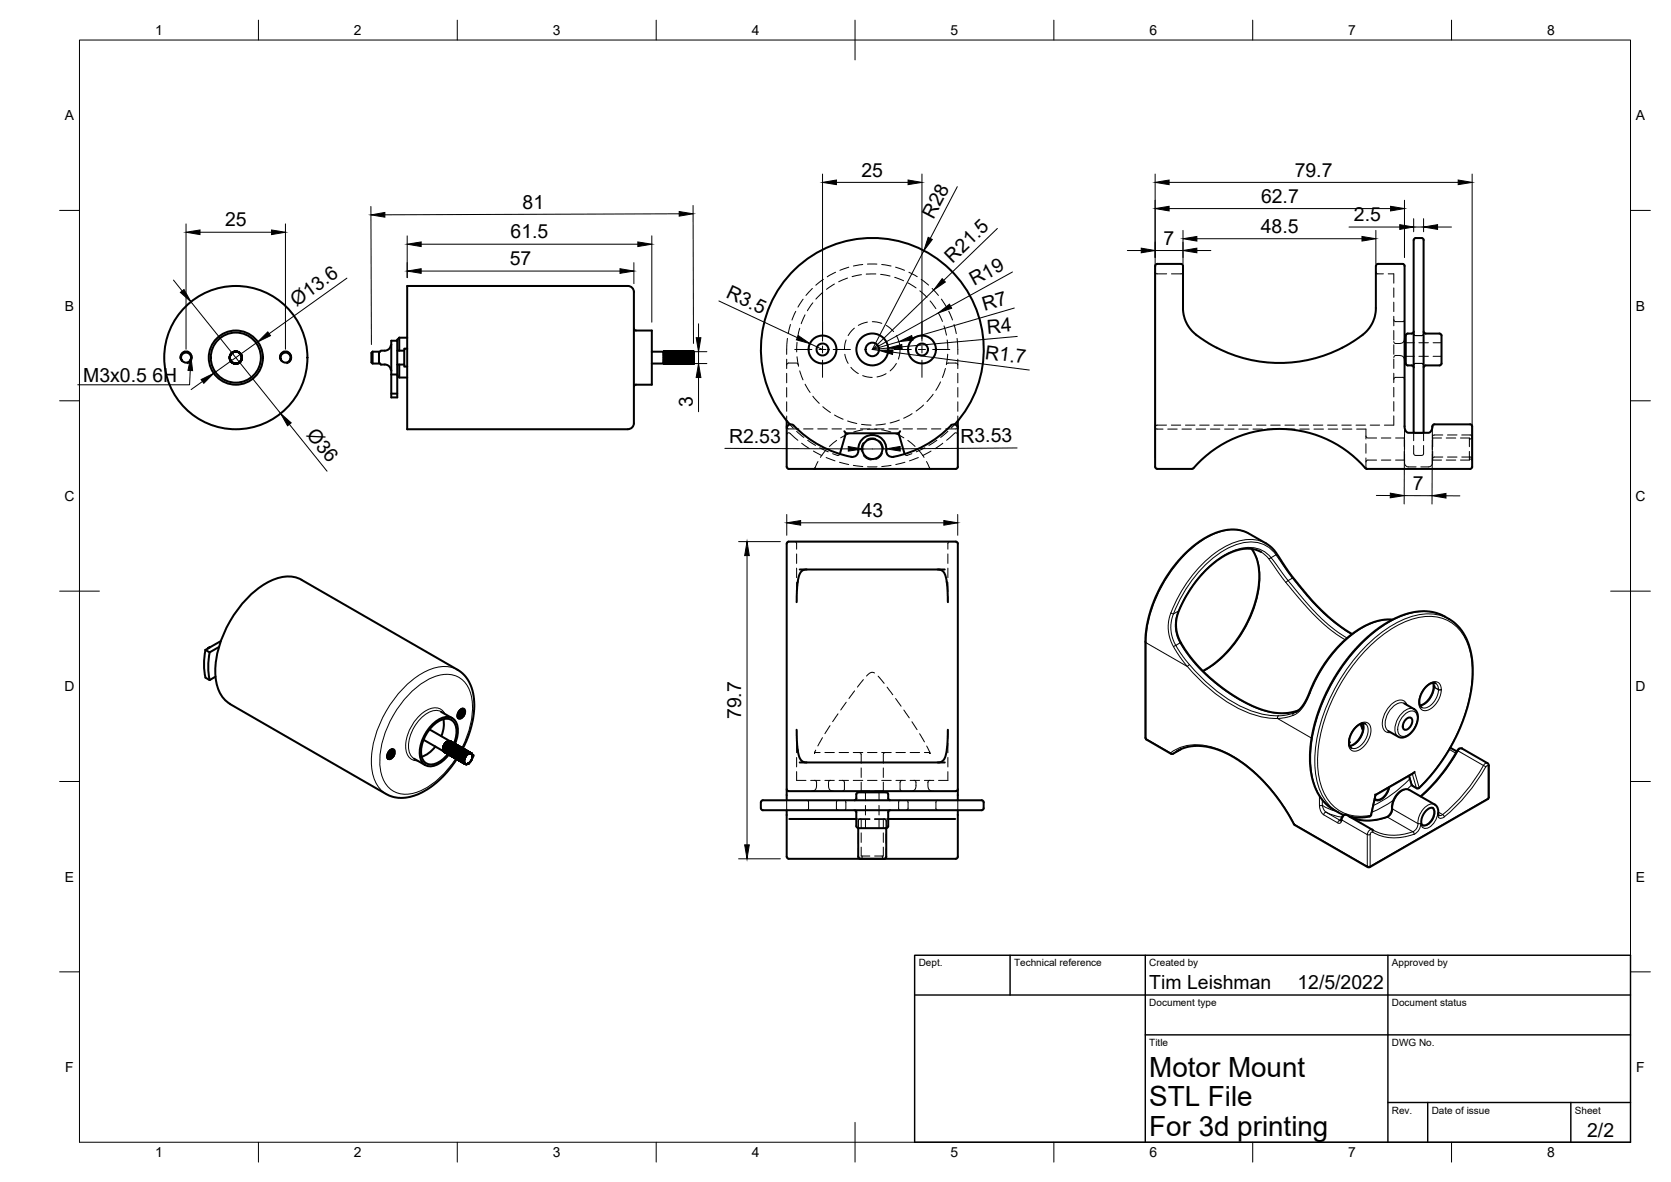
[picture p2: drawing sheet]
<svg xmlns="http://www.w3.org/2000/svg" width="420mm" height="297mm" viewBox="0 0 420 297" stroke-linecap="round" stroke-linejoin="round" font-family="sans-serif">
<defs><g id="words">
<g font-size="7">
<text x="289" y="270.6">Motor Mount</text>
<text x="289" y="278.1">STL File</text>
<text x="289" y="285.5">For 3d printing</text>
</g>
<g font-size="4.9">
<text x="216.6" y="44.4">25</text>
<text x="325.5" y="44.4">79.7</text>
<text x="131.4" y="52.4">81</text>
<text x="317.1" y="51">62.7</text>
<text x="56.6" y="56.9">25</text>
<text x="128.4" y="59.9">61.5</text>
<text x="234.7" y="55.2" transform="rotate(-62 234.7 55.2)">R28</text>
<text x="317" y="58.5">48.5</text>
<text x="340.4" y="55.6">2.5</text>
<text x="292.6" y="61.6">7</text>
<text x="128.2" y="66.7">57</text>
<text x="239.5" y="66.3" transform="rotate(-44 239.5 66.3)">R21.5</text>
<text x="245" y="72" transform="rotate(-29 245 72)">R19</text>
<text x="74.5" y="77.1" transform="rotate(-36 74.5 77.1)">Ø13.6</text>
<text x="182.3" y="74.7" transform="rotate(25 182.3 74.7)">R3.5</text>
<text x="247.5" y="78.2" transform="rotate(-16 247.5 78.2)">R7</text>
<text x="248.3" y="83.8" transform="rotate(-5 248.3 83.8)">R4</text>
<text x="20.9" y="96">M3x0.5</text>
<text x="38.3" y="96">6H</text>
<text x="247.6" y="90.1" transform="rotate(7 247.6 90.1)">R1.7</text>
<text x="174.2" y="102.3" transform="rotate(-90 174.2 102.3)">3</text>
<text x="76.9" y="109.3" transform="rotate(51 76.9 109.3)">Ø36</text>
<text x="183.3" y="111.2">R2.53</text>
<text x="241.5" y="111.2">R3.53</text>
<text x="355.2" y="123.2">7</text>
<text x="216.7" y="129.9">43</text>
<text x="186.4" y="180.7" transform="rotate(-90 186.4 180.7)">79.7</text>
<text x="289" y="248.5">Tim Leishman</text>
<text x="326.2" y="248.5">12/5/2022</text>
<text x="399.1" y="285.7">2/2</text>
</g>
<g font-size="3.5">
<text x="39" y="8.8">1</text>
<text x="89" y="8.8">2</text>
<text x="139" y="8.8">3</text>
<text x="189" y="8.8">4</text>
<text x="239" y="8.8">5</text>
<text x="289" y="8.8">6</text>
<text x="339" y="8.8">7</text>
<text x="389" y="8.8">8</text>
<text x="16.3" y="30.2">A</text>
<text x="411.3" y="30.2">A</text>
<text x="16.3" y="78">B</text>
<text x="411.3" y="78">B</text>
<text x="16.2" y="125.9">C</text>
<text x="411.2" y="125.9">C</text>
<text x="16.2" y="173.7">D</text>
<text x="411.2" y="173.7">D</text>
<text x="16.3" y="221.6">E</text>
<text x="411.3" y="221.6">E</text>
<text x="16.4" y="269.4">F</text>
<text x="411.4" y="269.4">F</text>
<text x="39" y="290.8">1</text>
<text x="89" y="290.8">2</text>
<text x="139" y="290.8">3</text>
<text x="189" y="290.8">4</text>
<text x="239" y="290.8">5</text>
<text x="289" y="290.8">6</text>
<text x="339" y="290.8">7</text>
<text x="389" y="290.8">8</text>
</g>
<g font-size="2.5">
<text x="231" y="242.9">Dept.</text>
<text x="255" y="242.9">Technical reference</text>
<text x="289" y="242.9">Created by</text>
<text x="350" y="242.9">Approved by</text>
<text x="289" y="252.8">Document type</text>
<text x="350" y="252.8">Document status</text>
<text x="289" y="262.9">Title</text>
<text x="350" y="262.9">DWG No.</text>
<text x="350" y="279.9">Rev.</text>
<text x="360" y="279.9">Date of issue</text>
<text x="396" y="279.9">Sheet</text>
</g>
</g></defs>
<!-- layer: Visible -->
<g fill="none" stroke="#000" stroke-width=".51">
<path d="M102.4 71.9h55.5a1.71 1.71 0 0 1 1.5 2.1v31.3a2.3 2.3 0 0 1-1 2.5l-56 .1zM345.9 66.8v11l-.2 1.6-.6 1.6-.8 1.4-1.3 1.4-1.6 1.2a34.4 34.4 0 0 1-35.5 2.4M346 66.8v-.2l.5-.3h6.2a1.2 1.2 0 0 1 .5 1.5v39.8l.3 .8 .6 .4h5.1l.7-.6 .3-1.1M357.9 60.3v48.5M358 60.3l-.3-.4-.2-.1h-1.5a1.16 1.16 0 0 0-.5 1.5v47.5M45.8 88.8a1.38 1.38 0 0 1 1.5-.3 1.38 1.38 0 0 1 .9 1.3l-.5 .9a1.26 1.26 0 0 0-.1-1.7 1.26 1.26 0 0 0-1.7 0 1.26 1.26 0 0 0-.1 1.7l-.2-.3a1.4 1.4 0 0 1 .2-1.6zM45.8 90.7a1.26 1.26 0 0 0 1.9 0M57.7 89.9h.1M57.7 90.1h.1M57.7 89.8h.1M57.7 90h.1M57.8 90.1h.1"/>
<path d="M57.8 89.6h.1M57.8 90.2h.1M57.8 90h-.1M57.8 89.9l-.1 .1M57.8 90.2v.1M57.8 89.7h.1M57.8 90.1v.1M57.8 89.4h.1M57.8 89.9v.1M57.8 89.9h.1M57.8 89.8v.1M57.8 90h.1"/>
<path d="M57.8 90v.1M57.8 89.8h.1M57.8 90.3v.1M57.8 89.7v.1M57.8 89.5h.1M57.8 89.6v.1M57.8 90.2l.1 .1M57.8 90.4l.1 .1M57.8 90.3h.1M57.9 89.5l-.1 .1M57.9 90.3h.1M57.9 89.5h.1"/>
<path d="M57.9 89.3h.1M57.9 90.3l-.1 .1M57.9 89.4v.1M57.9 90.3v.1M57.9 89.4h.1M57.9 90.5h.1M57.9 90.4l-.1 .1M57.9 89.2h.1M57.9 90.4v.1M57.9 89.3v.1M57.9 90.6h.1M57.9 89.1l.1 .1"/>
<path d="M57.9 89.1h.1M57.9 89.2v.1M58 90.5v.1M58 89v.1M58 90.6v.1M58 89.2h-.1M58 89h.1M58 90.7h.1M58 90.8h.1M58 89.1v.1M58 88.9l.1 .1M58 89.1h.1"/>
<path d="M58 88.9v.1M58.1 88.9h.1M58.1 89l-.1 .1M58.1 90.7v.1M58.1 90.8h.1M58.1 89h.1M58.1 88.9v.1M58.1 88.8h.1M58.2 90.8v.1M58.2 88.9h-.1M58.2 90.9h.1M58.2 88.8h.1"/>
<path d="M58.2 90.9h-.1M58.2 90.9l.1 .1M58.2 88.8v.1M58.2 88.7h.1M58.3 88.8h-.1M58.3 91h.1M58.3 91h-.1M58.3 88.8h.1M58.3 88.7h.1M58.3 91v.1M58.3 88.7v.1M58.4 91v.1"/>
<path d="M58.4 88.7h-.1M58.4 91.1h.1M58.4 88.6v.1M58.4 88.6h.1M58.4 88.7h.1M58.5 91.2h.1M58.5 88.5v.1M58.5 88.6h.1M58.5 91.1l-.1 .1M58.5 88.6l-.1 .1M58.5 91.1h.1M58.5 91.1l.1 .1"/>
<path d="M58.5 88.5h.1M58.6 88.5h-.1M58.6 91.2h-.1M58.6 88.6h-.1M58.6 91.2h.1M58.6 88.6h.1M58.6 88.5h.1M58.6 91.3h.1M58.6 91.2v.1M58.7 91.2l-.1 .1M58.7 88.5l-.1 .1M58.7 91.2h.1"/>
<path d="M58.7 91.2v.1M58.7 88.5h.1M58.7 88.4v.1M58.7 91.3h.1M58.7 88.4h.1M58.8 88.4h.1M58.8 91.3v.1M58.8 88.5h-.1M58.8 91.3h.1M58.8 88.4v.1M58.9 88.4h.1M58.9 91.4h.1"/>
<path d="M58.9 91.3v.1M58.9 88.4h-.1M58.9 91.3h.1M59 88.4h.1M59 91.3v.1M59 91.4h.1M59 88.4h-.1M59 91.3h.1M59 88.3v.1M59 88.3h.1M59.1 88.3v.1M59.1 91.4h.1"/>
<path d="M59.1 88.4h-.1M59.1 91.3v.1M59.1 88.3h.1M59.1 88.4h.1M59.2 88.3v.1M59.2 91.4h.1M59.2 88.4h-.1M59.2 88.3h.1M59.2 88.4h.1M59.3 88.3v.1M59.3 91.4h.1M59.3 88.4h-.1"/>
<path d="M59.3 88.4h.1M59.3 88.3h.1M59.4 88.3v.1M59.4 91.4h.1M59.4 88.4h.1M59.4 91.4h-.1M59.4 88.3h.1M59.5 91.4h.1M59.5 91.4h-.1M59.5 88.4h.1M59.5 88.3v.1M59.5 91.3v.1"/>
<path d="M59.6 88.3v.1M59.6 91.3h-.1M59.6 88.4h.1M59.6 88.3h.1M59.6 91.3v.1M59.6 91.3h.1M59.6 91.4h.1M59.6 91.3l.1 .1M59.7 88.4h.1M59.7 91.3h-.1M59.7 91.3v.1M59.7 91.3h.1"/>
<path d="M59.8 91.3h-.1M59.8 88.4v.1M59.8 88.4h-.1M59.8 91.3h.1M59.8 88.5h.1M59.8 88.4h.1M59.8 91.3v.1M59.9 91.3h-.1M59.9 88.5h.1M59.9 88.4l-.1 .1M59.9 88.4v.1M59.9 91.3h.1"/>
<path d="M59.9 88.4h.1M59.9 91.2v.1M59.9 88.5l.1 .1M59.9 91.2h.1M59.9 91.2l.1 .1M60 88.5h.1M60 88.5h-.1M60 91.3h.1M60 88.6h.1M60 91.2h-.1M60 91.2h.1M60.1 91.2h-.1"/>
<path d="M60.1 91.1l-.1 .1M60.1 88.6h.1M60.1 91.2h.1M60.1 88.6l.1 .1M60.1 91.1h.1M60.1 88.5v.1M60.2 91.1h.1M60.2 91.1h-.1M60.2 88.7h.1M60.2 88.6v.1M60.2 88.6h.1M60.2 91l.1 .1"/>
<path d="M60.2 91v.1M60.3 88.7v.1M60.3 88.7h.1M60.3 88.7h-.1M60.3 91.1h.1M60.3 91h.1M60.3 91h-.1M60.3 88.8h.1M60.4 88.7h.1M60.4 90.9h.1M60.4 91h.1M60.4 88.8v.1"/>
<path d="M60.4 90.9l-.1 .1M60.4 88.8h.1M60.4 90.8l.1 .1M60.4 90.8v.1M60.4 88.9h.1M60.5 88.9l.1 .2M60.5 90.8h-.1M60.5 88.9h.1M60.5 89h.1M60.5 90.8h.1M60.5 90.9h.1M60.5 90.7v.1"/>
<path d="M60.5 90.7l.1 .1M60.6 88.9v.1M60.6 89.1h.1M60.6 90.7h.1M60.6 90.8h.1M60.6 90.7h-.1M60.6 90.6h.1M60.6 90.6v.1M60.6 89.1v.1M60.6 89.2h.1M60.6 90.5h.1M60.6 90.5v.1"/>
<path d="M60.7 90.5h-.1M60.7 89.2v.1M60.7 89.1h.1M60.7 89.3h.1M60.7 89.2h-.1M60.7 90.4v.1M60.7 89.3v.1M60.7 89.2h.1M60.7 90.3l.1 .1M60.7 90.5h.1M60.7 90.3v.1M60.7 89.4h.1"/>
<path d="M60.7 89.4v.1M60.7 90.3h.1M60.7 89.5h.1M60.7 89.5l.1 .1M60.7 90.2h.1M60.8 90.2l-.1 .1M60.8 89.6h.1M60.8 90.1v.1M60.8 89.6v.1M60.8 89.7h.1M60.8 89.4h-.1M60.8 90.1h.1"/>
<path d="M60.8 89.4h.1M60.8 89.7v.1M60.8 90.3v.1M60.8 89.8h.1M60.8 90v.1M60.8 89.8v.1M60.8 90h.1M60.8 89.9v.1M60.8 89.9h.1M60.8 90.2v.1M60.8 90.2h.1M60.9 89.8h.1"/>
<path d="M60.9 90h.1M60.9 89.9h.1M70.7 88.8a1.37 1.37 0 0 1 1.5-.4 1.37 1.37 0 0 1 1 1.2l-.1 .7-.4 .4a1.26 1.26 0 0 0 0-1.7 1.26 1.26 0 0 0-1.8 0 1.26 1.26 0 0 0-.1 1.7 1.32 1.32 0 0 1-.1-1.9zM70.9 90.7a1.26 1.26 0 0 0 1.9 0M93.7 88.4v3M93.7 88.4a2.5 2.5 0 0 0-.3 2.1v.6l.3 .3h1.8M93.7 88.4h1.8M98.4 85.6h1.5v14.3h-1.5zM98.4 94.1h1.5M98.4 98.9h1.5M98.4 86.6a1.97 1.97 0 0 1-2.6 1.5l-.5 .5v2.5l.5 .5a1.95 1.95 0 0 1 2.6 1.5M99.9 94.4l.5 .5h2"/>
<path d="M99.9 91.6h1.7M99.9 88.1h1.7M100.4 84.9v3.2M100.4 91.6v3.3M100.4 84.9l-.5 .5v.2M100.4 84.9h2M102.4 87.6h-.8v4.5h.8M159.4 82.6l.1 .2 .4 .3h4v13.6h-4h-.2l-.3 .5M163.9 88.4h3M163.9 91.4h3M166.9 91.3h.1M166.9 89.8l7.5 .1"/>
<path d="M166.9 89.2l7.5 .1M166.9 88.9l7.5 .1M166.9 88.8l7.5 .1M166.9 88.8h7.5M166.9 88.7l7.5 .1M166.9 88.5h.1M166.9 88.4h.1M166.9 91.4h7.4M166.9 91.4h7.5zM166.9 91.3h7.5zM166.9 91.2h7.5zM166.9 91h7.5z"/>
<path d="M166.9 91.4h7.5M166.9 88.4h7.5M166.9 89.5h.1M166.9 89.7h.1M166.9 89.9h.1M166.9 90.7h.1M166.9 90.6h.1M166.9 90.4v.1M166.9 89.9v.1M166.9 90h.1M166.9 91.2h.1M166.9 91.1v.1"/>
<path d="M166.9 89.7l7.5 .1M166.9 89.6h7.5l-7.5 .1h7.4M166.9 89.5l7.5 .1M166.9 89.4h7.5l-7.5 .1h7.4M166.9 89.3l7.5 .1M166.9 89.1l7.5 .1M166.9 89l7.5 .1M166.9 88.9v.1l7.5 .1M166.9 88.5v.2h7.5M166.9 88.6l7.5 .1M166.9 91.4h.1M166.9 91.4h7.4z"/>
<path d="M166.9 91.2h7.4zM166.9 90.8h7.4zM166.9 90.7h7.4zM166.9 90.5h7.4zM166.9 90.4h7.4zM166.9 90.2h7.4zM166.9 90.1h7.4zM166.9 89.9h7.4zM166.9 89.8h7.4zM166.9 89.6h7.4zM166.9 89.4h7.4zM166.9 89.2h7.4z"/>
<path d="M166.9 89.1h7.4zM166.9 88.9h7.4zM166.9 88.8h7.4zM166.9 88.8h.1M166.9 88.7l7.5 .1zM166.9 88.7h7.5zM166.9 88.6h7.4zM166.9 88.6h.1M166.9 88.5h7.4zM166.9 88.5h7.5zM166.9 88.4h7.4zM166.9 88.4h7.5z"/>
<path d="M166.9 88.3v.1M166.9 88.3l7.5 .1zM166.9 89.8h.1M166.9 88.9v.1M166.9 88.4v.1M174.3 91.1h-7.4h7.5l-7.5 .1M174.3 90.9h-7.4M174.3 90.6l-7.4 .1M174.3 90.4h-7.4M174.3 90.2h-7.4M174.3 90l-7.4 .1M174.3 88.6h.1"/>
<path d="M174.3 88.5h.1M174.3 91.4h.1M174.3 91.4h-7.4h7.4M174.3 91.3h.1M174.3 91.3h-7.4h7.4M174.3 91.2h.1M174.3 91.2h-7.4h7.4M174.3 91.1h.1M174.3 90.9h.1M174.3 90.9h-7.4h7.4M174.3 90.8h.1M174.3 90.7h.1"/>
<path d="M174.3 90.6h.1M174.3 90.5h.1M174.3 90.4h.1M174.3 90.3h.1M174.3 90.2h.1M174.3 90.1h.1M174.3 90h.1M174.3 89.9h.1M174.3 89.8h.1M174.3 89.7h.1M174.3 89.6h.1M174.3 89.5h.1"/>
<path d="M174.3 89.4h.1M174.3 89.3h.1M174.3 89.3h-7.4h7.4M174.3 89.2h.1M174.3 89.1h.1M174.3 89h-7.4l7.4 .1M174.3 89h.1M174.3 88.9h.1M174.3 88.8h.1M174.3 88.4h.1M174.3 88.3h-7.4l7.4 .1M174.3 88.3l.1 .1"/>
<path d="M174.3 88.3l-7.4 .1M174.4 88.4v.1M174.4 88.4h.1M174.4 91.3v.1M174.4 91.3h.1M174.4 91.2l-.1 .1M174.4 91.2h-.1M174.4 91l-7.5 .1M174.4 91h-7.5M174.4 90.9l-7.5 .1M174.4 90.8h-7.5v.1M174.4 90.7l-7.5 .1"/>
<path d="M174.4 90.5l-7.5 .1M174.4 90.4l-7.5 .1M174.4 90.3l-7.5 .1M174.4 90.1l-7.5 .1M174.4 89.9l-7.5 .1M174.4 91.4h-7.5h7.4M203.3 87.8h.1M235.3 87.8h.1M305.9 87.4l-2.6-1.5-3-2.2-1.3-1.4-.9-1.6-.6-2.9v-10a1.18 1.18 0 0 0-.5-1.5h-6a1.18 1.18 0 0 0-.6 1.5v49.5M353.5 84.3v5.6a2.45 2.45 0 0 0 .2 1.9 1.96 1.96 0 0 1 1.7 .3l.1 .2M355.5 83.3l-.1 .3a1.96 1.96 0 0 1-1.7 .3l-.2 .4M358 83.3l.2 .5h.3"/>
<path d="M358.5 83.8h3.5l.4 .3 .1 .2M358.5 91.8l-.5 .3v.2M362.5 84.3v5.6a2.45 2.45 0 0 1-.3 1.9h-3.7M197.8 105.8v11.5M197.8 107.6a1.01 1.01 0 0 1 .7-.9 1.01 1.01 0 0 1 1.1 .2 27.1 27.1 0 0 0 14.8 7.9l.6-.2 .6-.4 .2-1M197.8 117.3l.3 .5h.2M198.3 117.8h42M198.6 106.7a28 28 0 0 1 1.3-39 28 28 0 0 1 38.9 0 28 28 0 0 1 1.3 39M212.3 108.4l.4 .5-1.5 5.2M226 108.9l1.5 5.2M226.3 108.4l-.3 .5h-13.3M227.5 114.1h.1"/>
<path d="M240.8 117.3l-.2 .5h-.3M240.8 105.8v11.5M240.8 107.6a1 1 0 0 0-.6-.9 1 1 0 0 0-1.1 .2 27.1 27.1 0 0 1-14.8 7.9 1.66 1.66 0 0 1-1.4-2.2 3.5 3.5 0 0 0-3.8-3.3 3.5 3.5 0 0 0-3.3 3.9M290.5 117.3v.3l.5 .2M291 117.8h8.7M299.7 117.8h.2a28.8 28.8 0 0 1 43.6 0h.2M343.6 117.8h.1M343.7 117.8h26M360.7 106.6h9M360.7 106.6l-.5 .3v.2M369.7 106.6l.4 .3 .1 .2v10.2M370.2 117.3l-.3 .5h-.2"/>
<path d="M314.7 137.9l.8 1.4 .7 1.8 .3 1.6 .1 2.8-.7 4.8-1.4 4.1-2 4.1-3 4.2-3.4 3.5-2.1 1.5-1.6 .9M317.1 138.7l-1.2-.5-1.7-.3-1.8 .1-1.6 .4-1.8 .7-1.7 .9-3.9 3.1-3.5 4.1-1.9 3-1.2 2.4-1 3.2-.1 1.5 .3 1.8 .6 1.7 1.2 2.2 3.1 4.1 4.4 4.1 5 3.7 4.7 2.5 4.4 1.5 3.7 .3 3.3-.7M201.1 143.1h36.5M202.8 143.1a2.54 2.54 0 0 0-2.2 2.8l-.3 5.4M235.8 143.1a2.54 2.54 0 0 1 2.2 2.8l.3 5.4M340 159.3l-2.9-1.8-2.4-1.9-4.8-4.6-5.2-6.4-3.8-5.7a7.9 7.9 0 0 0-2.6-2.3l-4.2-2.5a10.7 10.7 0 0 0-10.5 .8l-2 1.2-2.5 1.9-2.1 2.1-1.9 2.3-3.2 4.9-1.4 2.8-1.2 3.2-.9 3.6-.4 3.4v25.1M350.1 155.7l-2.4 .1-3.3 .9-3 1.6-3.7 2.9-2.7 3-2 2.7-2.2 3.6-2.6 5.9-1.2 1.6-1.1 .9M51.7 163.3a16.9 16.9 0 0 0 0 7l1 .6 1.5-.8M52.6 162.7h.1M52.7 163.9a16.9 16.9 0 0 0 0 7M52.9 162.6l-.6 .4M55 162.6l-2.3 1.3-1.1-.6"/>
<path d="M55.5 161.1l-3.9 2.2M57.8 176.9l39.3 22.6 1.8 .8 1.7 .2 2.4-.2 2.4-.8 2.1-1.1 2-1.5 1.9-1.8 1.8-2.1 1.7-2.2M57.9 176.9a9.4 9.4 0 0 1-3.8-9 28.1 28.1 0 0 1 13.4-21.7 8.9 8.9 0 0 1 8.3-.5l39.5 22.8 1.5 1.2 1.1 1.6 .7 1.6 .5 2.3 .2 2.5-.3 2.3-.5 2.6-.8 2.6-1.3 2.9M110.9 178.9l2.8 1.6M115.5 178.7l-.3 .5M115.7 178.8l-.3 .6M115.8 178.3l-.2 .8-.5 .6M116 178.3l-.3 .9-.7 .7M116.1 179l-.3 .6M116.2 178.2v.6l-.3 .6-.8 .7M116.2 178.2l.1 .4-.2 .8-.5 .5-.5 .3M116.4 178.2l.2 .4-.2 .8-.6 .7-.6 .3"/>
<path d="M116.5 179.2l-.4 .6M116.7 179.7l.2-1-.3-.6a1.77 1.77 0 0 0-1.6 1.7l.3 .7M116.7 179.7l-.9 .8h-.4l-.3-.3 .1-1.1 .8-.8h.5l.1 .8-.5 .9-.9 .4M116.7 179.7l-.7 .8h-.7M116.9 179.2l-.4 .8M353.1 176.8l2.5 1.4 .8 1 .1 1.7-.8 2.1-1.2 1.5-1.7 .8-1.1-.1-2.6-1.5M360.3 171.6l.1 1.4-.8 2.2-1.3 1.5-1.3 .6M361 171.7l-.6-.1-.9 .3-1 .8-.9 1.2-.7 2.2 .1 1.1 .5 .6M97.5 190.6l.7-.2 .6-.7 .2-.9-.3-.4-.6 .2-.5 .6-.2 .9 .2 .6M97.8 188.9l-.3 .5M98 188.6l.9-.3 .3 .3 .1 .5-.5 1.1-1 .6-.4-.3-.1-.6zM98.1 189l-.4 .6"/>
<path d="M98.2 188.5l-.3 .9-.5 .5M98.3 188.5l-.2 .7-.7 .8M98.4 189.2l-.3 .6M98.5 188.4l-.2 1.2-.9 .7M98.6 188.4v.6l-.3 .8-.9 .6M98.7 188.4l.2 .5-.3 .9-.5 .5-.6 .2M98.8 189.4l-.4 .6M99 189.9l-.7 .8h-.7M99.2 189.4l-.4 .8M104.1 190.7l2.8 1.6M106.5 185.9l10.3 6M108 183.3l10.3 5.9"/>
<path d="M109.5 187.6l-1.9 1.8-1.6 .8M111.4 188.2l5.3 3M111.4 188.3l5.2 3M111.4 188.3l5.2 3.1M111.4 188.2v.1M111.4 188.3h.1M111.4 188.2h.1M111.4 188.4h.1M111.4 188.1h.1M111.4 188h.1M111.4 188.4l5.3 3.1M111.4 188.1l5.2 3.1"/>
<path d="M111.4 188l5.2 3.1M111.4 188l5.3 3M111.4 188.5l5.2 3M111.4 188.1v.2M111.4 188.4v.1M111.4 188.1l5.2 3M111.4 188v.1M111.4 188.5h.1M111.4 187.9l5.3 3M111.4 188.5l.1 .2M111.4 188.6l5.3 3M111.4 188.5l5.2 3.1"/>
<path d="M111.4 187.9l5.2 3M111.4 188.5v.1M111.4 187.9l5.2 3.1M111.4 187.9h.1M111.4 188.6h.1M111.4 187.8l5.4 3M111.4 188.6l5.3 3.1M111.4 187.8l5.3 3.1M111.4 187.8h.1M111.5 187.8h-.1M111.5 187.7l5.2 3.1M111.5 188.7l5.2 3"/>
<path d="M111.5 180.7l.1 1.7-.6 2.6M111.5 187.7h.1M111.5 187.6l5.3 3.2M111.5 187.6l5.3 3.1M111.5 188.8l5.3 3M111.5 188.7h.1M111.5 187.6h.1M111.5 188.8h.1M111.5 187.5l5.3 3.1M111.5 187.5v.1M111.5 187.6l5.3 3M111.5 187.5l5.4 3"/>
<path d="M111.5 187.5l5.3 3M111.5 187.5h.1M111.6 188.8h.1M111.6 187.4v.1M111.6 188.9l5.2 3M111.6 187.4l5.3 3M111.6 188.9l5.3 3.1M111.6 188.9h.1M111.6 187.4h.1M111.6 188.9l5.4 3M111.6 187.3l5.3 3M111.6 187.3h.1"/>
<path d="M111.7 187.2l5.3 3.1M111.7 188.9l5.2 3.1M111.7 187.2h.1M111.7 188.9v.1M111.7 187.2l5.2 3M111.7 189l5.3 3M111.7 187.1l5.3 3M111.7 187.1h.1M111.8 187.1l5.3 3M111.8 187.1h.1M111.8 187.1l5.2 3M111.8 187l5.3 3"/>
<path d="M111.8 187h.1M111.9 186.9l5.3 3.1M111.9 186.9h.1M111.9 186.8l5.3 3.1M111.9 186.8h.1M112 186.8h-.1M112 186.8l5.2 3M112 186.8l5.3 3M112 186.7h.1M112 186.7v.1M112 186.7l5.3 3M112.1 186.7l5.2 3"/>
<path d="M112.1 186.7h.1M112.1 186.6l5.3 3.1M112.1 186.6h.1M112.1 186.6v.1M112.1 186.6l5.3 3M112.2 186.6h-.1M112.2 186.6l5.3 3M112.2 186.6h.1M112.2 186.5l5.3 3.1M112.2 186.5h.1M112.3 186.5h-.1M112.3 186.5l5.2 3"/>
<path d="M112.3 186.5l5.3 3M112.3 186.5h.1M112.4 186.4l-.2 .1M112.4 186.4l5.2 3M112.4 186.4l5.3 3.1M112.4 186.4h.1M112.4 186.4l5.3 3M112.4 186.4l5.4 3M112.5 186.4h-.1M112.5 186.3h.1M112.6 186.3l5.3 3M112.6 186.3l5.2 3"/>
<path d="M112.6 186.3l5.3 3.1M112.6 186.3h.1M112.7 186.3l5.3 3M112.7 186.2v.1M112.8 186.2h.1M112.8 186.3l5.2 2.9M112.9 186.2h.1M112.9 186.2l5.3 3M112.9 186.2l5.2 3M113 186.2h.1M113 186.2l5.2 3M113 186.2l5.5 3.1"/>
<path d="M113.1 186.2l5.2 3M113.1 186.2h.1M113.1 186.2l5.3 3M113.2 186.3l5.2 3M113.2 186.2h.1M113.2 186.3l5.3 3M113.2 186.3h.1M114.2 186.8a5.7 5.7 0 0 0-.2-5.4 2.79 2.79 0 0 0-3.6-.2 9.1 9.1 0 0 0-4.3 9.3 2.71 2.71 0 0 0 4.5 .9l2-1.9M114.4 186.9a6.3 6.3 0 0 0 0-5.9 2.98 2.98 0 0 0-4-.2 10.3 10.3 0 0 0-4.8 9.3 2.74 2.74 0 0 0 4.3 2.1 8.5 8.5 0 0 0 3-2.6M116.6 191.3h.1M116.6 191.2h.1M116.6 191.4h.1"/>
<path d="M116.6 191.1h.1M116.6 191h.1M116.6 191.5h.1M116.6 191.6h.1M116.6 190.9h.1M116.7 191.5v.1M116.7 190.9h.1M116.7 191.6h.1M116.7 190.8h.1M116.7 191.6l.1 .1M116.7 191.7h.1M116.7 191.3h.1"/>
<path d="M116.7 191.2v.1M116.7 191.3v.1M116.7 191.2h.1M116.7 191.5h-.1M116.7 190.7h.1M116.7 191.4h.1M116.7 191.1v.1M116.7 191.4v.1M116.7 191.1h.1M116.7 191.5h.1M116.7 190.6v.1M116.7 191v.1"/>
<path d="M116.7 191h.1M116.7 190.9v.1M116.7 191.5l.1 .1M116.8 191.8h.1M116.8 191.7h-.1M116.8 190.8l-.1 .1M116.8 191.6h.1M116.8 190.6h.1M116.8 190.9h-.1M116.8 191.6v.1M116.8 190.5h.1M116.8 191.7h.1"/>
<path d="M116.8 190.8v.1M116.8 190.8h.1M116.8 191.9h.1M116.8 191.7l-.1 .1M116.8 190.7v.1M116.8 191.7v.1M116.8 190.7h.1M116.8 190.6v.1M116.8 191.8l.1 .1M116.9 190.3v.1M116.9 191.9h.1M116.9 190.5l-.1 .1"/>
<path d="M116.9 191.8h.1M116.9 190.3h.1M116.9 190.2l.1 .1M116.9 191.8v.1M116.9 190.4v.1M116.9 192h.1M116.9 190.4h.1M116.9 190.2h.1M117 191.9h.1M117 192h.1M117 190.1v.1M117 190.1h.1"/>
<path d="M117 191.9v.1M117 190.3h-.1M117 190v.1M117 190.2v.1M117 190.2h.1M117.1 192h.1M117.1 190h.1M117.1 190.1l-.1 .1M117.1 192v.1M117.1 190.1h.1M117.1 189.9l.1 .1M117.1 189.9h.1"/>
<path d="M117.1 190v.1M117.2 192v.1M117.2 189.8v.1M117.2 192h.1M117.2 190h-.1M117.2 189.8h.1M117.2 192.1h.1M117.3 189.9l-.1 .1M117.3 189.7h-.1M117.3 192h-.1M117.3 192h.1M117.3 192v.1"/>
<path d="M117.3 192l-.2 .1M117.3 189.8v.1M117.3 189.7h.1M117.4 192h-.1M117.4 189.7l-.1 .1M117.4 192h.1M117.4 189.7h.1M117.4 189.6h.1M117.4 189.6v.1M117.5 189.5l-.1 .1M117.5 192h-.1M117.5 189.6h.1"/>
<path d="M117.5 192l-.2 .1M117.5 189.6l-.1 .1M117.5 192h.1M117.5 189.5v.1M117.5 189.5l.1 .1M117.6 192h-.1M117.6 189.6h-.1M117.6 192h.1M117.6 189.6h.1M117.6 189.5h.1M117.6 189.4l-.1 .1M117.6 191.9v.1"/>
<path d="M117.6 189.5v.1M117.6 191.9h.1M117.6 189.4l.1 .1M117.7 189.4h-.1M117.7 191.9h-.1M117.7 189.5h-.1M117.7 191.9h.1M117.7 189.5h.1M117.7 189.4h.1M117.7 189.3v.1M117.8 191.9l-.3 .1M117.8 191.9h-.1"/>
<path d="M117.8 191.9h.1M117.8 189.4l-.1 .1M117.8 189.3l-5.3-3 5.3 3.1M117.8 189.3v.1M117.8 189.3h.1M117.8 189.4h.1M117.9 189.3v.1M117.9 189.3h-.1M117.9 189.4h-.1M117.9 189.4h.1M117.9 189.3h.1M118 189.3l-.1 .1"/>
<path d="M118 189.3h.1M118 189.2h.1M118 189.2l.1 .1M118.1 189.2h.1M118.1 189.2l-5.3-3 5.3 3M118.1 189.3h.1M118.1 189.3h-.1M118.1 189.2l.1 .1M118.2 189.3h-.1M118.2 189.2v.1M118.2 189.2h.1M118.2 189.3h.1"/>
<path d="M118.2 189.2l.1 .1M118.3 189.3h.1M118.3 191.4l-.5 .5M118.3 191.4h.1M118.3 189.2v.1M118.3 189.2h.1M118.3 189.3h.3M118.3 191.3v.1M118.4 189.2h.1M118.4 189.2v.1M118.4 191.3h-.1M118.4 189.3h.1"/>
<path d="M118.4 191.3h.1M118.5 189.3h.1M118.5 189.3v.1M118.5 191.1l-.1 .2M118.5 191.1h.1M118.5 189.4h.1M118.6 189.3v.1M118.6 189.3h.1M118.6 191l-.1 .1M118.6 190.9v.1M118.6 189.4h.1M118.6 189.4v.1"/>
<path d="M118.6 189.4l.1 .2M118.6 189.4l.1 .1M118.6 189.5h.1M118.7 189.5h.1M118.7 190.7l-.1 .2M118.7 189.5v.1M118.7 190.7h.1M118.7 189.6h.1M118.7 190.5v.2M118.7 190.5h.1M118.7 189.6l.1 .1M118.8 189.7h.1"/>
<path d="M118.8 190.4l-.1 .1M118.8 189.7v.1M118.8 190.3v.1M118.8 189.8h.1M118.8 189.7v.3M118.8 189.9h.1M118.8 190.3h.1M118.8 189.8v.1M118.8 190.2v.1M118.8 190.2h.1M118.8 189.9v.1M118.8 190h.1"/>
<path d="M118.8 190v.2M197.8 198.3a1.15 1.15 0 0 0 1.5 .5h39.5a2.41 2.41 0 0 0 2-.2v-.3M200.3 183.4l.3 5.2 .3 1.5 .4 .8a1.64 1.64 0 0 0 1.5 .7M201.1 191.6h36.5M215.3 199.6v1M215.8 199.1h7M215.8 199.1l-.4 .2-.1 .3M222.8 199.1l.5 .2v1.3M238.3 183.4l-.3 5.2-.3 1.5-.4 .8a1.64 1.64 0 0 1-1.5 .7M288 185.4l.2 .5 6.4 3.6 2.4-1.3M296 188.8l1.2-.7 1.9-.5 1.7-.2 1.9 .1 3.7 1 4.1 1.9 4.6 3.5 3.9 3.9 3.3 4.3 3.1 5.1 18.5 10.7M342.2 181.9l.6 1.3"/>
<path d="M342.6 181.8l.2 1.4-.7 1.9-1.3 1.6-.7 .5-.7 .3M343.3 181.9l-.7-.1-.9 .3-.9 .8-.9 1.2-.5 1.2-.2 1.2 .1 .9 .5 .6M345.8 199.7l.1 .1M349.2 197.9a3.8 3.8 0 0 1-2.9 3.1l-.6-.3M353.5 180.8a.88 .88 0 0 1 1.6 0 2.22 2.22 0 0 1-1.9 2.6 1.47 1.47 0 0 1 0-2.3zM354.3 195l.6 2.2M354.9 197.2l1.3 .9M355.7 194l-.3 .3-9.5 5.5-1.1 5-.4 .4M356.8 198l-.6 .1M356.8 198l3.7-4 2.8-3.9 2.7-4.7 1.7-4 1.6-4.8 .8-4.4 .2-4.4-.3-3.1a12.5 12.5 0 0 0-5.7-9.1l-1.7-1-1.4-.5-1.6-.4-1.8-.1-1.8 .1-2.1 .5-2 .7-2.6 1.3-3.9 2.6-4.2 3.9-3.5 4.3-3.3 5.2-2.4 5.2-1.5 4.7-1 5.5v5.1l.8 4.2 .9 2.1 .8 1.4 1.1 1.3 1.4 1.2 3.4 1.9M364.7 187.9l1.6 .9M367.6 188.1l6.7 4 .1 8.3"/>
<path d="M367.7 188.1h-.7a2.83 2.83 0 0 0-1.3 1.7l-1.8 2.8-2.3 3-1.8 2.1-2.6 2.4M191.3 201.6v1.5M191.3 203.1l.1 .3 .4 .2M191.8 201.1h53.6a2.45 2.45 0 0 1 1.9 .3v1.7a1.19 1.19 0 0 1-1.5 .5h-54M191.8 201.1l-.4 .3-.1 .2M197.8 201.1v-64.5a1.17 1.17 0 0 1 1.5-.5h40a1.21 1.21 0 0 1 1.5 .5v64.5M197.8 203.6v11.7a1.04 1.04 0 0 0 1.4 .5h40.4a.97 .97 0 0 0 1.2-.5v-11.7M198.5 205.8h16.8M214.8 203.6l.5 .3v.2M215.3 204.1v3.5M215.3 200.6l-.2 .4-.3 .1M215.3 207.6l.1 .3 .4 .2"/>
<path d="M215.8 208.1h7v7.2a1.06 1.06 0 0 1-1.3 .5h-4.3a1.02 1.02 0 0 1-1.4-.5zM223.3 200.6l.3 .4 .2 .1M223.3 205.8h16.9M223.8 203.6l-.4 .3-.1 .2v3.5l-.2 .4-.3 .1M337 206.2l.1-.1 .7-1.2 .6-.2 6.9 3.9M344.4 205.2l-2.1 .3-2.9-.3M344.4 217.9h-.5M360.2 203a3 3 0 0 1-1.3 4.2l-.8 .3-.4-.1M360.3 203.1l-.5-.1-.7 .3-1.3 1.4-.4 1.7 .1 .8 .2 .2M361.8 204.9l-.2-1.5-.5-1-6.7-3.9-1-.2-1.4 .6-1.1 1.2-.8 1.8-.3 2.3-1 1.1-2.6 .7-2.8 .2-2.2-.3-2-.8M374.1 200.8l-29.7 17.1M374.4 200.4l-.3 .4"/>
<circle cx="59.3" cy="89.9" r="18"/>
<circle cx="59.3" cy="89.9" r="6.8"/>
<circle cx="59.3" cy="89.9" r="6.3"/>
<circle cx="206.8" cy="87.8" r="3.5"/>
<circle cx="206.8" cy="87.8" r="1.51"/>
<circle cx="219.3" cy="87.8" r="4"/>
<circle cx="219.3" cy="87.8" r="1.7"/>
<circle cx="231.8" cy="87.8" r="1.5"/>
<circle cx="231.8" cy="87.8" r="3.5"/>
<circle cx="219.3" cy="112.8" r="2.53"/>
</g>
<!-- layer: Hidden -->
<g fill="none" stroke="#000" stroke-width=".25">
<path d="M200.1 78.2l-1 2.2M201.9 75.2l-1.3 2M202.4 79.1l-.9 2.3M204.3 72.5l-1.7 1.7M204.4 76.1l-1.4 2M206.9 73.5l-1.8 1.7M207 70.2l-1.9 1.5M209.8 71.4l-2 1.3M210.1 68.4l-2.1 1.2M213.1 69.9l-2.2 .9M213.4 67.1l-2.2 .8M216.6 69l-2.4 .5"/>
<path d="M216.9 66.5l-2.3 .4M218.1 66.4h2.4M220.2 68.8l-2.4 .1M221.4 68.9l2.4 .5M221.7 66.5l2.3 .4M225 69.7l2.2 .9M225.2 67.1l2.2 .8M228.3 71.1l2 1.3M228.5 68.4l2.1 1.1M231.3 73.1l1.8 1.6M231.6 70.2l1.9 1.5M233.9 75.6l1.4 2"/>
<path d="M234.4 72.5l1.6 1.7M235.9 78.6l1.1 2.2M236.7 75.2l1.3 2M238.5 78.2l1 2.2M290.4 68.3l.5 .5h2.4M297.5 68.3l-.5 .5h-2.4M345.9 68.3l.4 .5h1.6M349.1 68.8h1.4v2.4M350.5 72.4v2.3M350.5 75.9v2.4M350.5 79.5v2.4M197.8 90.3v2.3"/>
<path d="M197.8 93.8v2.4M197.8 97.4v2.4M198 85l-.2 4.1M198.8 81.5l-.6 2.3M200.4 86l-.1 2.4M200.4 89.6l.4 2.4M200.7 91.6l-.4-.4h-2.1l-.4 .5M201.1 82.5l-.5 2.3M201.1 93.2l.8 2.3M202.4 96.5l1.3 2.1M204.4 99.6l1.6 1.8M212.4 89l.9 2.3"/>
<path d="M212.7 85.4l-.4 2.4M214 92.3l1.8 1.6M214.8 82.5l-1.5 1.8M216.9 94.4l2.4 .4M218.1 80.9l-2.3 .9M219.3 80.8l2.4 .5M222.8 93.9l-2.3 .8M222.8 81.8l1.9 1.5M225.4 84.3l.8 2.3M225.4 91.3l-1.6 1.9M226.3 87.8l-.4 2.4M234.6 99.1l-1.5 1.8"/>
<path d="M236.5 96l-1.2 2.1M237.4 81.9l.6 2.3M237.7 92.6l-.7 2.3M237.9 91.6l.4-.4h2.1l.4 .5M238.2 85.4l.1 2.4M238.3 89l-.3 2.4M239.9 81.5l.6 2.3M240.6 85l.2 4.1M240.8 90.3v2.3M240.8 93.8v2.4M240.8 97.4v2.4M350.5 83.1v2.4"/>
<path d="M350.5 86.6v2.4M350.5 90.2v2.4M350.5 93.8v2.4M350.5 97.4v2.3M350.5 95.3l.4-.5h1.8l.5 .5M350.5 80.3l.4 .5h1.8l.5-.5M350.5 89.8l.4-.5 1.6 .2 .5 .4 .2 .9M353.2 84.8l-.1 .8-.5 .6-1.7 .1-.4-.5M353.5 86.1h2.1M353.5 89.5h2.1M355.5 83.8l.3 .5h1.7h-1.6zM355.6 91.4l-.1 .4v-.2l.5-.3z"/>
<path d="M356 91.3h1.5M356.8 86.1h2.4M356.8 89.5h2.4M357.5 91.3l.3 .2 .1 .3-.1-.3zM357.9 83.8l-.1 .3-.3 .2M360.3 86.1h2.2M360.3 89.5h2.2M197.8 109.3l.2-.5h.5l2.1 1.8M197.8 107.3l.4 .5h2.7M197.8 101v2.4M197.8 104.5v1.3M198.6 106.7l.9 .9"/>
<path d="M200.3 108.4l1.8 1.5M201.6 111.4l1.9 1.3M202.1 107.8h2.3M203.1 110.6l2 1.3M204.5 113.4l2.2 1.1M204.8 117.8h.1M204.9 117.5l-.4 .3M205.6 107.8h2.4M205.7 116l-.9 1.8M206.1 112.5l2.2 1M206.9 102.2l1.9 1.5M207.7 113.1l-1.4 1.8"/>
<path d="M207.7 115l2.3 .8M209.2 107.8h2.4M209.4 114l1.2 .5 .6-.4M209.8 104.3l2.2 1.1M210.4 110.7l-1.9 1.5M211.1 116.2l2.3 .5M212.8 107.8h2.4M213.1 105.8l2.3 .6M213.5 109l-2.1 1M214.6 117l2.3 .2M216.3 107.8h2.4M216.6 106.6l2.4 .2"/>
<path d="M216.9 108l-2.3 .6M217.1 111.2l-.5 1.2v1M217.1 114.5l.8 .7 1.2 .4M218.1 107.9h2.4M218.1 117.3h2.4M219.9 107.8h2.4M220.2 110.2l-1.4-.1-.9 .3M221.2 110.8l.7 1.1 .2 .9M221.7 108l2.3 .6M221.8 113.9l-.7 1.1-.9 .5M222.6 106.5l-2.4 .3M223.5 107.8h2.4"/>
<path d="M224 117l-2.3 .2M225.1 109l2.2 1M226.1 105.6l-2.3 .7M227.1 107.8h2.3M227.5 116.2l-2.3 .5M228.3 110.7l1.8 1.5M229.3 114l-1.3 .5-.5-.4M229.3 104l-2.1 1.1M230.6 107.8h2.4M230.9 113.1l1.4 1.8M230.9 115l-2.2 .8M232.2 101.8l-1.8 1.5"/>
<path d="M232.5 112.5l-2.1 1M233 116l.8 1.8M233.7 117.5l.5 .3M234.1 113.4l-2.1 1.1M234.2 107.8h2.4M235.6 110.6l-2 1.3M237.1 111.4l-2 1.4M238.3 108.4l-1.8 1.5M240.1 106.7l-.9 .9M240.8 109.3l-.2-.5h-.5l-2.1 1.8M240.8 107.3l-.4 .5h-2.6M240.8 101v2.4"/>
<path d="M240.8 104.5v1.3M293.3 106.8h-2.3a.5 .5 0 0 0-.6 .5 .5 .5 0 0 0 .6 .5h1.4M293.6 107.8h2.4M294.5 106.8h2.4M297.2 107.8h2.4M298.1 106.8h2.4M300.8 107.8h2.3M301.6 106.8h2.4M304.3 107.8h2.4M305.2 106.8h2.4M307.9 107.8h2.4M308.8 106.8h2.4"/>
<path d="M311.5 107.8h2.4M312.4 106.8h2.3M315 107.8h2.4M315.9 106.8h2.4M318.6 107.8h1.5M319.5 106.8h2.4M323.1 106.8h2.4M323.3 107.8h2.3M326.7 106.8h2.3M326.8 107.8h2.4M330.2 106.8h2.4M330.4 107.8h2.4"/>
<path d="M333.8 106.8h2.4M334 107.8h2.4M337.4 106.8h2.4M337.5 107.8h2.4M341 106.8h2.3M341.1 107.8h2.4v2.5M343.5 111.5v2.4M343.5 115.1v2.5M343.5 117.6l.2 .2M343.5 117.6l.1 .2M343.5 109.6l.1 .3 .4 .2h2.1M344.5 106.8h2.4"/>
<path d="M346.1 115.6h-2.2l-.4 .5M347.3 110.1h2.4M347.3 115.6h2.4M350.5 100.9v2.4M350.5 104.5v2.3h-2.4M350.9 110.1h2.2M350.9 115.6h2.2M353.1 113.4v2.2M353.1 110.1v2.2M353.1 115.6l.1 .3M353.2 107.1v2.2M353.2 110.5v2.4"/>
<path d="M353.2 114.1v2.2a1 1 0 0 0 1 1h1.9M353.2 109.8l-.1 .3M355.5 108.4l.1 .4 .4 .1 1.6-.1 .3-.4M355.5 108.8v2M355.5 112v1.9l.2 .5 .3 .1 1.8-.2 .1-2.3M357.9 108.8v2M360.2 107.3v2.1M360.2 110.6v2.4M360.2 114.2v2.1a1 1 0 0 1-1 1h-1.9M360.2 110.1v2.2M360.2 113.4v2.2M360.2 115.6v.3"/>
<path d="M360.2 110.1h2.3M360.2 115.6h2.3M362.8 114.9h-2.2l-.4 .4M362.8 109.3h-2.3l-.3 .4v.4M363.6 110.1h2.4M363.6 115.6h2.4M364 109.3h2.4M364 114.9h2.4M367.2 110.1h2.3v2.2M367.5 114.9h2.2l.5 .4M367.5 109.3h2.2a.51 .51 0 0 1 .5 .6 .51 .51 0 0 1-.7 .4M369.5 113.4v2.2h-2.3"/>
<path d="M369.5 115.4l.5 .1 .2 .4M199.8 136.1l.5 .3v1.6M200.3 139.2v2.4M238.3 139.2v2.4M238.8 136.1l-.4 .3-.1 1.6M200.3 142.8v2.4M200.3 146.4v2.3M200.3 149.9v1.4M238.3 142.8v2.4M238.3 146.4v2.3M238.3 149.9v1.4M210.7 179.4l-1.3 2"/>
<path d="M212.8 176.5l-1.4 1.9M214.9 173.6l-1.4 1.9M217.1 170.8l-1.5 1.9M219.9 169.1l-1-.1-1 .9M220.8 169.9l1.5 1.8M223.1 172.7l1.4 1.9M225.2 175.5l1.4 2M227.3 178.4l1.3 2M200.3 193.9v2.2h2.3M200.3 183.4v2.2M200.3 186.8v2.4M200.3 190.4v2.3"/>
<path d="M203.8 196.1h2.4M204.8 196.1l.5 .3v.2l-.1 1.5-.4 .5-1 .2M204.8 189.3v.1M205.1 188.5l-.3 .9M206.2 189.1h-1.3l-.1 .2M206.8 185.4l-1.2 2.1M207.4 196.1h2.4M207.4 189.1h2.4M208.7 182.4l-1.3 2M208.8 196.1l-.5 .4 .2 1.7 .5 .5 .8 .1M211 196.1h2.4M211 189.1h2.4"/>
<path d="M211.8 196.1l.3 .1 .2 .4v1.7l-.2 .5h-.3M214.5 196.1h2.4M214.5 189.1h2.4M216 189.1l.5 .4v2.3M216.5 198.8h2.2M216.5 198.8h-.2M216.5 193v2.4M216.5 196.6v2.2M217.6 199.1v2.1M218.1 196.1h2.4M218.1 189.1h2.4M219.9 198.8h2.2"/>
<path d="M221 199.1v2.1M221.7 196.1h2.4M221.7 189.1h2.4M222.1 198.8h.2M222.1 193v2.4M222.1 196.6v2.2M222.6 189.1l-.5 .4v2.3M225.3 196.1h2.3M225.3 189.1h2.3M226.8 196.1l-.3 .1-.2 .4v1.7l.1 .3 .4 .2M228.9 196.1h2.3M228.9 189.1h2.3"/>
<path d="M229.3 181.4l1.3 2M229.8 196.1l.5 .4-.1 1.7-.6 .5-.8 .1M231.2 184.4l1.3 2M232.4 196.1h2.4M233 187.5l.8 1.9v-.3h-1.4M233.8 196.1l-.2 .1-.3 .4 .1 1.5 .4 .5 1 .2M238.3 193.9v2.2h-2.3M238.3 183.4v2.2M238.3 186.8v2.4M238.3 190.4v2.3M197.8 201.1v2.5M202.8 201.1l.5 .4v1.7l-.5 .4"/>
<path d="M210.8 201.1l-.5 .4v1.7l.2 .3 .3 .1M212.3 201.1l.4 .4v1.7l-.4 .4M215.3 205.8h1M215.8 206.3v2.1M215.8 213.2v2.1a.51 .51 0 0 0 .6 .5 .51 .51 0 0 0 .4-.7M215.8 209.6v2.4M216.3 205.8h2.4zM216.3 205.8l-.3 .1-.2 .4M216.5 205.9h2.2M216.5 212.9v2.2h2.2M216.5 205.9h-.5l-.2 .4M216.5 205.9v2.2"/>
<path d="M216.5 209.3v2.4M217.6 202.4v2.4M217.6 206v2.1M219.9 205.9h2.2M219.9 205.8h2.4zM221 202.4v2.4M221 206v2.1M222.1 212.9v2.2h-2.2M222.1 205.9h.6l.1 .4M222.1 205.9v2.2M222.1 209.3v2.4M222.3 205.8l.3 .1 .2 .4"/>
<path d="M222.3 205.8h1M222.8 213.2v2.1a.51 .51 0 0 1-.6 .5 .51 .51 0 0 1-.4-.7M222.8 209.6v2.4M222.8 206.3v2.1M226.3 201.1l-.3 .4v1.7l.3 .4M227.8 201.1l.5 .4v1.7l-.5 .4M235.8 201.1l-.5 .4v1.7l.5 .4M240.8 201.1v2.5"/>
</g>
<!-- layer: Visible Narrow -->
<g fill="none" stroke="#000" stroke-width=".25">
<path d="M45.3 90.1a1.53 1.53 0 0 1 1.2-1.7 1.53 1.53 0 0 1 1.8 1.2 1.53 1.53 0 0 1-1.2 1.8M70.3 90.1a1.53 1.53 0 0 1 1.2-1.7 1.53 1.53 0 0 1 1.8 1.2 1.53 1.53 0 0 1-1.2 1.8M314.1 134.1a9.9 9.9 0 0 0-9.1 .2 30.8 30.8 0 0 0-14 15.2 29.4 29.4 0 0 0-2.9 12M314.7 137.9a14.2 14.2 0 0 1 1.6 11.7 29.6 29.6 0 0 1-13.7 19.1M317.1 138.7a15 15 0 0 1 3.5 3.9l3.2 4.3 6.3 7.3 3.9 3.7 4.2 2.9M318.3 136.6a10.6 10.6 0 0 0-10.4 .8 31.8 31.8 0 0 0-14.1 19v2.1l.7 2.8 1.3 2.5 2.8 3.7M320.8 139.4l-1.2 .8 4.3 5.7M320.8 139.4l4.2 5.9-1.1 .6M320.8 139.4a7.8 7.8 0 0 0-9-2.8 25.8 25.8 0 0 0-14 12l-1.5 2.8-1.2 2.9-.7-.2M320.9 138.9l-.1 .5M318.9 140.3l.7-.2a7.8 7.8 0 0 0-9.3-1.8 27.1 27.1 0 0 0-13.4 14l-.5 1.2M323.9 145.9l4.9 5.9 3.4 3.6 3.3 2.8 3.2 2.1"/>
<path d="M323.9 145.9l-.6 .5M325.2 145.2l-.2 .1 .2 .3 3.6 4.3M328.8 149.9a43.8 43.8 0 0 0 11 9.5M329 149.9h-.2M350.1 155.7a15.8 15.8 0 0 0-10.8 4.4 35 35 0 0 0-9.9 14.1M363.3 155a12.7 12.7 0 0 0-11.6 .1 39.2 39.2 0 0 0-17.6 18.2 35.6 35.6 0 0 0-4.2 21.7 12.2 12.2 0 0 0 5.5 8.5M364.4 155.6a12.7 12.7 0 0 0-11.7 .1 39.2 39.2 0 0 0-17.5 18.2 35.6 35.6 0 0 0-4.2 21.7 12.2 12.2 0 0 0 5.4 8.5M110.9 178.8a3.9 3.9 0 0 0-4.1 .9 10 10 0 0 0-3.9 9.4l.7 1.1 .5 .4M111.9 179.4a3.1 3.1 0 0 0-4.7-.9 10.7 10.7 0 0 0-5 10.6 2.69 2.69 0 0 0 2.9 2.1M115.1 168.3a9.4 9.4 0 0 0-9.7 1.3 28.1 28.1 0 0 0-12 22.4 8.9 8.9 0 0 0 3.7 7.5M288 161.3l.2 .2M288.1 161.5v24.1"/>
<path d="M288.1 161.5l10.5 6M296.7 161.6l2.7 4 3.4 3.7 4 3.3 4.8 3.2 4.4 2.2 3.6 1.1 3.4 .2 1.7-.3 1.7-.5M296.7 161.6l-.8-1.8-.4-2.3 .2-2 .6-1.9-1.2 .7-.7 2.7 .2 2.3 .7 2.3a.48 .48 0 0 1 .3 .6 .48 .48 0 0 1-.5 .3M296.7 161.6l-1.1 .6 1.9 2.8 1.6 2M296.9 161.5l-.2 .1M298.6 167.5a38.1 38.1 0 0 0 17.1 12.3 18.1 18.1 0 0 0 5.5 .8M299.1 167a37.6 37.6 0 0 0 16.9 12.1 17.9 17.9 0 0 0 5.4 .8M299.1 167l-.5 .5M321.4 179.9l-.2 .6M325.1 179.8l.1-.6-2.1 .6-1.7 .1M326.4 178.6l-1.2 .6 .7-.3M329.3 174l.1 .2"/>
<path d="M329.4 174.2l-1.4 2.9-1.6 2-2 1-3.2 .5M352.8 179.9a2.28 2.28 0 0 1 3-.9 3.4 3.4 0 0 1-.3 4.2 3.1 3.1 0 0 1-3.1 1.8 2.29 2.29 0 0 1-.7-3.1zM353.1 176.8a3.5 3.5 0 0 0-4 2.3 3.5 3.5 0 0 0 0 4.6M353.8 177.1a1.78 1.78 0 0 0-2.8-.9 6.6 6.6 0 0 0-3.3 6.6 1.68 1.68 0 0 0 2.1 1.3M355.5 178.2a3.5 3.5 0 0 0-4 2.3 3.5 3.5 0 0 0 .1 4.6M357.9 173.4l-.5 .9M358.5 172.5l1.5-1.1 1.2-.1 .6 .3 .4 .5 .2 1.5-.5 1.9-1.2 1.8-1.3 1-1.3 .3-.7-.3-.4-.5-.3-1.6 .6-1.9zM360.4 171.6l.2 1.5-.7 2.1-1.3 1.5-.9 .5-.6 .1M360.5 172.5l.1 .2M360.6 172.7l1.1 .6-.3 1.5-.7 1.4-.9 1-.9 .5-.6 .2-.8-.1M360.6 172.7h.1M361 171.7l.5 .6 .2 1-1.1-.6"/>
<path d="M361.7 173.3h.1M362.4 173.3h-.7M362.4 173.3h.1M116.2 187.9a19.2 19.2 0 0 0 2-14 6.3 6.3 0 0 0-8.5-4 21.7 21.7 0 0 0-11.6 11.4 19 19 0 0 0-2 13.9 6.3 6.3 0 0 0 8.5 3.9 20 20 0 0 0 10-8.5M288 185.4l.2 .2M288.1 185.6l6.2 3.6M288.2 185.6l.1 .2M294.3 189.2a12 12 0 0 1 11.5-1.1 36.2 36.2 0 0 1 17.1 14.7l2.6 4.3M294.3 189.2l.7 .2M294.3 189.2l.1 .2M295 189.4h-.1M296 188.7l-1 .7"/>
<path d="M297 188.2l-2 1.2M321.2 180.6l8.6 4.9M339.1 186.8h.1M339.2 186.5l-.1 .2M340.2 183.6l-.5 .8M340.8 182.7l1.6-1.1 1.1-.1 .9 .7 .3 1.5-.4 1.8-1 1.6-1.3 1.2-.7 .4-.9 .1-.6-.3-.5-.5-.2-1.6 .4-1.7zM342.1 181.9l.6 1.8M342.7 181.8l.2 .8v.8l-.7 2-1.5 1.6-1.3 .5M343.3 181.9l.6 .8 .1 1.1-.3 1.2-.6 1.2-1.5 1.6-.9 .3-.9-.1M349.4 197.7a4.2 4.2 0 0 1-3 3.6l-.8-.3M354.4 194.9l.7 2.5M354.4 198.5a3.2 3.2 0 0 0-3.5 2.1l-.7 1.6v1.1"/>
<path d="M354.5 195.7a32.2 32.2 0 0 1-9.2 6.7M354.9 197.2l.2 .2M355 197.2l-1.2 1.1M355.1 197.4l.1 .1M355.1 194.5l1 3.5-1-.6M356.1 198l.1 .1M356.8 197.9l-1.1-3.9-9.9 5.7-1.2 5.2M356.8 197.9v.1M356.8 197.9l-.7 .1M356.8 197.9a44.2 44.2 0 0 0 13.4-27.5 17.2 17.2 0 0 0-3.2-12.1 10.4 10.4 0 0 0-11.4-2.9 31.5 31.5 0 0 0-15.8 12.3 42.1 42.1 0 0 0-8.5 23.8 14.9 14.9 0 0 0 4.2 11.2 10.2 10.2 0 0 0 9.1 2.2M364.4 188.3l1.7 1M366.5 188.6l.1 .1"/>
<path d="M366.6 188.7l6.4 3.7M366.6 188.7a43.8 43.8 0 0 1-9.2 11.5M367.6 188.1h.1M367.6 188.1a.91 .91 0 0 0-1 .6M373 192.4l.6 .3M373 192.4a43.3 43.3 0 0 1-10.2 12.3M373.6 192.7a44.1 44.1 0 0 1-10.4 12.6M373.6 192.7l.4-.3 .2 .2v8M374 191.8h-.5l-.5 .6M374.4 192.4l-.2 .2M325.5 207.1h-.1M325.5 207.1l.1 .2"/>
<path d="M331.8 200v2.9l.3 1 .6 .8 3.9 2.2 .5-.2 .3-.6 6.4 3.6v8l-18.4-10.6M331.8 202.4h.7M332.5 202.4l1.7 .9 1.8 .6M332.5 202.4l.4 1.2 .5 .5M332.5 201v1.4M333.4 204.1l3.6 2.1M333.4 204.1l-.3 .2-.3 .5M333.5 204.1l1.6 .7 2.3 .5M337 206.2h.1M337 206.2l-.4 .1-.2 .5M337 206.1h.1M337.3 205.8l.1 .2"/>
<path d="M337.7 205.4l-.3 .7M338.6 204.8a.85 .85 0 0 0-.9 .5l-.2-.1M339.2 205.1a12 12 0 0 0 9.7 .2M340.2 205.3l-.4 .1M344.5 209.7v8M344.5 217.7l-.1 .2M344.5 217.7h-.7l.1 .2M344.6 204.9l-.2 .3M344.8 204.8l-.2 .1M345 208.5a1.2 1.2 0 0 0-1.2 1.2M345 208.5l.1 .6M345.3 208.6a11.9 11.9 0 0 0 10 .4"/>
<path d="M348.7 205.3h.2M348.9 205.4l6.4 3.6M350 203.1l.2 .2M350.2 203.3a2.24 2.24 0 0 1-1.3 2M350.2 203.3l6.3 3.7M350.4 201.1l-2.8 1.7-2.7 1.3M355.3 209l.3 .7M355.6 209.6a12 12 0 0 1-10.6-.5l-.4 .3-.1 .3h-.7M356.5 207a2.24 2.24 0 0 1-1.2 2M357.2 206.9a2.99 2.99 0 0 1-1.7 2.8M357.2 206.9h-.7M360.3 203a2.23 2.23 0 0 1 0 3 2.23 2.23 0 0 1-2.5 1.4"/>
<path d="M360.8 202.2a3.2 3.2 0 0 0-3.6 2l-.6 1.7-.1 1M361.5 204.5a4.2 4.2 0 0 1-3.2 3.7 1.22 1.22 0 0 1-1.1-1.3M361.5 204.5a.94 .94 0 0 0 .5 1.1 .94 .94 0 0 0 1.2-.3M361.6 204.3l-.1 .2M361.6 204.1l1.1 .6M362.8 204.7l-.6 .3-.4-.1M362.8 204.7l.4 .6M374.2 200.6l-29.7 17.1M374.2 200.6l-.1 .2M374.4 200.4l-.2 .2"/>
</g>
<!-- layer: Visible -->
<g fill="#000">
<circle cx="166.9" cy="91.3" r=".25"/>
<circle cx="166.9" cy="91.4" r=".25"/>
<circle cx="166.9" cy="88.4" r=".25"/>
<circle cx="174.4" cy="91.4" r=".25"/>
<circle cx="174.4" cy="88.4" r=".25"/>
<circle cx="360.5" cy="172.5" r=".25"/>
<circle cx="111.5" cy="187.5" r=".25"/>
<circle cx="111.6" cy="187.4" r=".25"/>
<circle cx="111.6" cy="187.3" r=".25"/>
<circle cx="111.7" cy="188.9" r=".25"/>
<circle cx="111.7" cy="187.2" r=".25"/>
<circle cx="111.7" cy="187.1" r=".25"/>
<circle cx="111.8" cy="187" r=".25"/>
<circle cx="117.6" cy="191.9" r=".25"/>
<circle cx="117.7" cy="191.9" r=".25"/>
<circle cx="118.8" cy="189.7" r=".25"/>
<circle cx="118.8" cy="189.8" r=".25"/>
<circle cx="118.8" cy="189.9" r=".25"/>
<circle cx="118.8" cy="190" r=".25"/>
<circle cx="339.2" cy="186.5" r=".25"/>
</g>
<!-- layer: BORDER -->
<g fill="none" stroke="#000" stroke-width=".25">
<path d="M20 10.1h390v276.9h-390zM65 5.1v5M115 5.1v5M165 5.1v5M215 5.1v10M265 5.1v5M315 5.1v5M365 5.1v5M15 52.9h5M410 52.9h5M15 100.7h5M410 100.7h5"/>
<path d="M15 148.6h10M405 148.6h10M15 196.4h5M410 196.4h5M15 244.2h5M410 244.2h5M65 287v5M115 287v5M165 287v5M215 282.1v9.9M265 287v5M315 287v5"/>
<path d="M365 287v5"/>
</g>
<!-- layer: TITLEBLOCK -->
<path d="M230 240.1h180v46.9h-180zM230 250h180M254 240.1v9.9M288 240.1v46.9M349 240.1v46.9M288 260.1h122M349 277.1h61M359 277.1v9.9M395 277.1v9.9" fill="none" stroke="#000" stroke-width=".36"/>
<!-- layer: FD_Dimensions -->
<g fill="none" stroke="#000" stroke-width=".25">
<path d="M46.8 56.3v31.5M50.3 58.4h18M71.8 56.3v31.5M93.3 51.9l.1 34.7M102.4 59.3v10.5M163.9 59.3v21.7M170.8 53.7l-74 .3M174.3 51.6l.1 34.7M206.8 43.7v42M210.3 45.8h18M231.8 43.7v42M240.7 46.9l-6.8 13"/>
<path d="M250.8 57.4l-13.5 13M290.4 43.7v71.5M294 45.8h72.6M294 52.4h55.7M297.5 57.9v8.3M300.9 60h41.6M339.2 57.1h12.8M345.9 57.9v8.3M353.1 50.3v14.4M355.5 55v3.2M355.5 57.1h2.4M357.9 55v3.2"/>
<path d="M361.5 57.1h3.5M370.2 43.7v71.5M43.6 70.4l2.2 2.7M48 75.8l22.5 28.1M87.2 69.9l-19.5 14M105.9 68.1h50M105.9 61.4h54.5M159.4 66v5.3M180.8 75.6l19.7 9.3M232.3 63l-13 24.8M234.8 72.9l-15.5 14.9M235.9 78.6l-16.6 9.2"/>
<path d="M254.6 68.4l-15.6 8.5M255 77.4l-25.6 7.5M283.5 63h3.5M290.4 63h7.1M300.9 63h3.6M50.9 95.9l-2.9 2M64.8 85.9l-11.1 7.9M169 88.4h8.7M169 91.4h8.7M175.6 81.4v3.5M175.6 88.4v3M175.6 94.9v8.6"/>
<path d="M203.6 86.3l3.2 1.5M219.3 87.8l1.7 .2M223.3 87.5l-4 .3M224.5 88.5l34.3 4.5M226 85.9l-6.7 1.9M255.8 84.5l-29 2.7M72.7 106.6l9.5 11.8M182.3 112.7l31 .1M222.8 112.8h-6M255.7 112.6l-29.3 .2M353.1 109.2v17.4M360.2 109.2l-.1 17.5"/>
<path d="M185.7 136.1h10.5M187.8 139.6v72.7M197.8 129.3v5.2M201.3 131.4h36M240.8 129.3v5.2M346.1 124.5h3.5M353.1 124.6h7M363.6 124.6h3.5M185.7 215.8h10.5"/>
</g>
<g fill="#000" stroke="#000" stroke-width=".25">
<path d="M46.8 58.4l3.5-.6v1.2zM68.3 57.8l3.5 .6-3.5 .6zM93.3 54l3.5-.6v1.2zM170.8 53.2l3.5 .5-3.5 .6zM206.8 45.8l3.5-.6v1.2zM228.3 45.2l3.5 .6-3.5 .6zM233.4 59.6l1 .6-2.1 2.8zM290.4 45.8l3.6-.6v1.2zM290.4 52.4l3.6-.6v1.2zM297.5 60l3.4-.6v1.2zM342.5 59.4l3.4 .6-3.4 .6zM349.7 51.8l3.4 .6-3.4 .6z"/>
<path d="M352 56.5l3.5 .6-3.5 .5zM357.9 57.1l3.6-.6v1.1zM366.6 45.2l3.6 .6-3.6 .6zM45.4 73.5l.9-.7 1.7 3zM102.4 68.1l3.5-.6v1.2zM102.4 61.4l3.5-.6v1.2zM155.9 67.5l3.5 .6-3.5 .6zM160.4 60.8l3.5 .6-3.5 .6zM236.9 70l.8 .9-2.9 2zM235.9 78.6l2.8-2.2 .6 1.1zM287 62.4l3.4 .6-3.4 .5zM297.5 63l3.4-.6v1.1z"/>
<path d="M50.6 95.4l3.1-1.6-2.5 2.5zM64.8 85.9l2.5-2.5 .7 1zM175 84.9h1.2l-.6 3.5zM175.6 91.4l.6 3.5h-1.2zM200.7 84.3l2.9 2-3.4-.9zM221 88l3.6-.1-.2 1.2zM223.3 87.5l3.4-.9 .1 1.1zM226 85.9l3.2-1.6 .4 1.2zM70.5 103.9l2.7 2.4-.9 .7zM213.3 112.2l3.5 .6-3.5 .6zM222.8 112.8l3.5-.6 .1 1.2zM187.8 136.1l.6 3.5h-1.2z"/>
<path d="M197.8 131.4l3.5-.6v1.2zM237.3 130.8l3.5 .6-3.5 .6zM349.6 123.9l3.5 .7-3.5 .5zM360.1 124.6l3.5-.6v1.2zM187.2 212.3h1.2l-.6 3.5z"/>
</g>
<!-- layer: Smart Centers -->
<path d="M199.8 87.8h4.4M205.9 87.8h1.8M206.8 80.8v4.3M206.8 86.9v1.8M206.8 90.5v4.3M209.5 87.8h4.3M224.8 87.8h4.4M230.9 87.8h1.8M231.8 80.8v4.3M231.8 86.9v1.8M231.8 90.5v4.3M234.5 87.8h4.3" fill="none" stroke="#000" stroke-width=".25"/>
<!-- layer: Hole Notes -->
<path d="M48 89.6l.4 3.5h-1.1z" fill="#000" stroke="#000" stroke-width=".25"/>
<path d="M47.8 93.1l-.1 3.6h-28.1" fill="none" stroke="#000" stroke-width=".25"/>
<use href="#words"/>
</svg>
